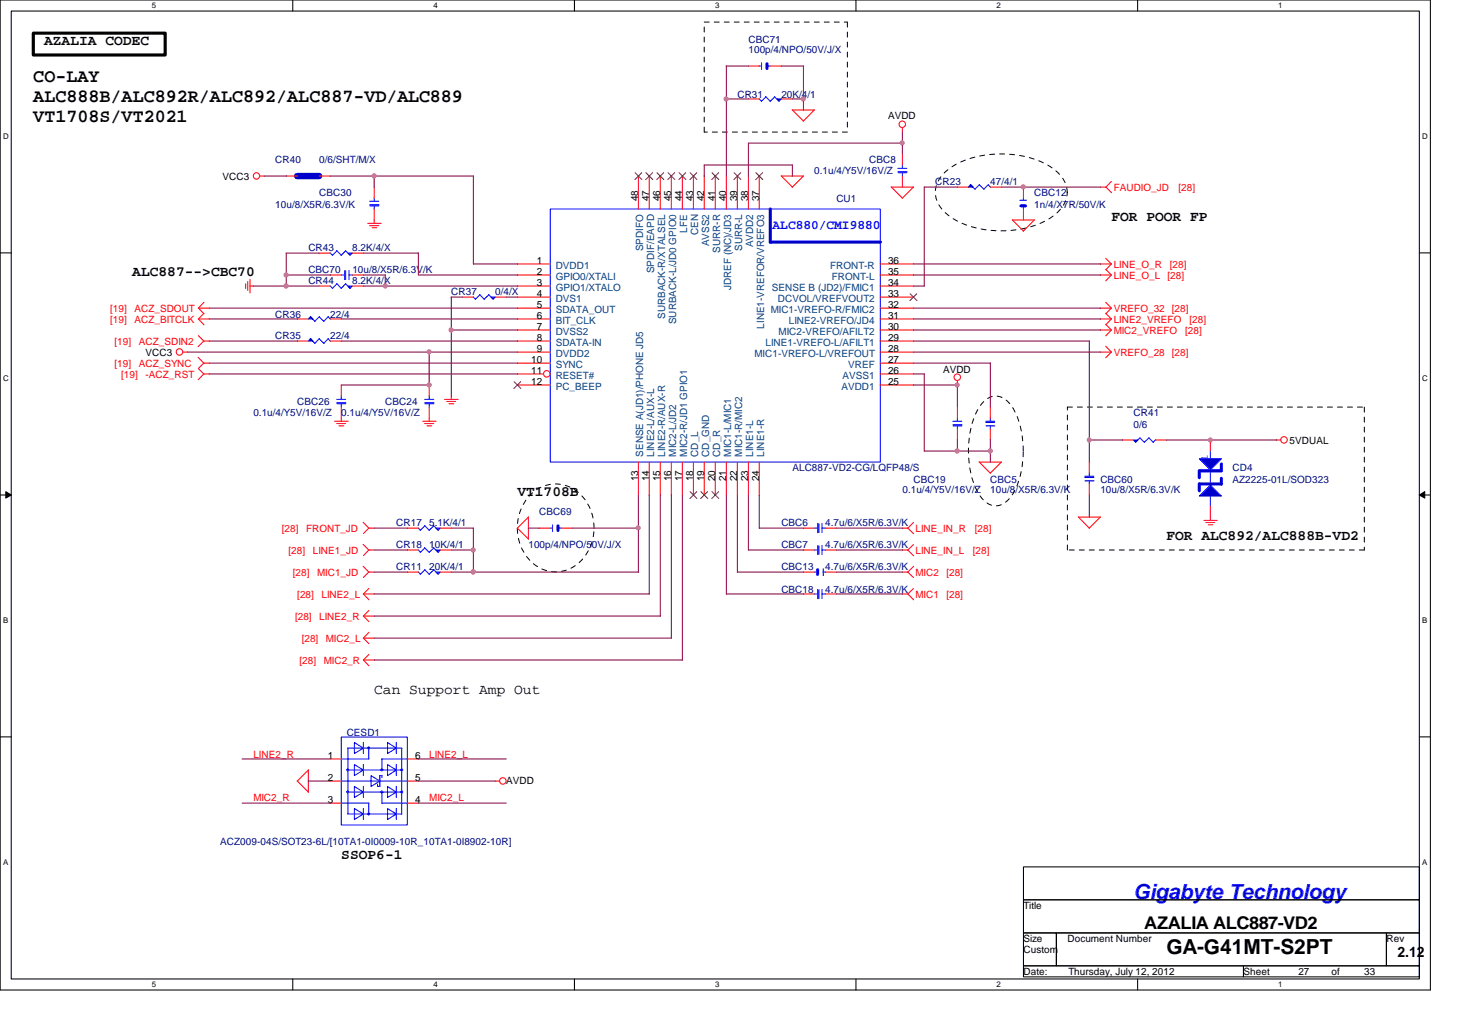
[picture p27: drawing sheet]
<svg xmlns="http://www.w3.org/2000/svg" width="297mm" height="210mm" viewBox="0 0 297 210" stroke-linecap="round" stroke-linejoin="round" font-family="sans-serif">
<defs><g id="words">
<text font-size="4.2" fill="#00f" x="230.3" y="182.7">Gigabyte Technology</text>
<text font-size="4.2" x="237" y="193.9">GA-G41MT-S2PT</text>
<g font-size="3.8">
<text x="6.8" y="16.6">CO-LAY</text>
<text x="6.8" y="20.7">ALC888B/ALC892R/ALC892/ALC887-VD/ALC889</text>
<text x="6.8" y="24.8">VT1708S/VT2021</text>
</g>
<text font-size="3.6" x="232.5" y="188.8">AZALIA ALC887-VD2</text>
<g font-size="2.9">
<text x="9" y="9.1">AZALIA CODEC</text>
<text x="225.8" y="44.9">FOR POOR FP</text>
<text x="26.9" y="56">ALC887--&gt;CBC70</text>
<text x="105.1" y="100.8">VT1708B</text>
<text x="237" y="109.7">FOR ALC892/ALC888B-VD2</text>
<text x="76" y="140.9">Can Support Amp Out</text>
<text x="69.3" y="174.5">SSOP6-1</text>
<text x="283.9" y="194.5">2.12</text>
</g>
<text font-size="2.7" fill="#00f" x="157" y="46.5">ALC880/CMI9880</text>
<g font-size="2" fill="#000080">
<text x="152.1" y="8.6">CBC71</text>
<text x="152.1" y="10.8">100p/4/NPO/50V/J/X</text>
<text x="149.8" y="19.8">CR31</text>
<text x="158.7" y="19.8">20K/4/1</text>
<text x="55.9" y="33.2">CR40</text>
<text x="64.9" y="33.2">0/6/SHT/M/X</text>
<text x="165.4" y="35.4">0.1u/4/Y5V/16V/Z</text>
<text x="176.6" y="33.2">CBC8</text>
<text x="64.9" y="39.9">CBC30</text>
<text x="169.9" y="41">CU1</text>
<text x="190" y="37.7">CR23</text>
<text x="201.2" y="37.7">47/4/1</text>
<text x="210.1" y="39.9">CBC12</text>
<text x="55.9" y="42.2">10u/8/X5R/6.3V/K</text>
<text x="210.1" y="42.2">1n/4/X7R/50V/K</text>
<text x="62.7" y="51.1">CR43</text>
<text x="71.6" y="51.1">8.2K/4/X</text>
<text x="62.7" y="57.8">CR44</text>
<text x="62.7" y="55.5">CBC70</text>
<text x="71.6" y="57.8">8.2K/4/X</text>
<text x="71.6" y="55.5">10u/8/X5R/6.3V/K</text>
<text x="55.9" y="64.5">CR36</text>
<text x="67.1" y="64.5">22/4</text>
<text x="91.7" y="60">CR37</text>
<text x="100.6" y="60">0/4/X</text>
<text x="55.9" y="69">CR35</text>
<text x="67.1" y="69">22/4</text>
<text x="60.4" y="82.4">CBC26</text>
<text x="78.3" y="82.4">CBC24</text>
<text x="51.5" y="84.6">0.1u/4/Y5V/16V/Z</text>
<text x="69.3" y="84.6">0.1u/4/Y5V/16V/Z</text>
<text x="230.3" y="84.6">CR41</text>
<text x="230.3" y="86.9">0/6</text>
<text x="161" y="95.8">ALC887-VD2-CG/LQFP48/S</text>
<text x="250.4" y="95.8">CD4</text>
<text x="183.3" y="100.2">0.1u/4/Y5V/16V/Z</text>
<text x="185.6" y="98">CBC19</text>
<text x="201.2" y="98">CBC5</text>
<text x="201.2" y="100.2">10u/8/X5R/6.3V/K</text>
<text x="223.6" y="98">CBC60</text>
<text x="223.6" y="100.2">10u/8/X5R/6.3V/K</text>
<text x="250.4" y="98">AZ2225-01L/SOD323</text>
<text x="80.5" y="107">CR17</text>
<text x="87.2" y="107">5.1K/4/1</text>
<text x="109.6" y="104.7">CBC69</text>
<text x="158.7" y="107">CBC6</text>
<text x="167.7" y="107">4.7u/6/X5R/6.3V/K</text>
<text x="80.5" y="111.4">CR18</text>
<text x="87.2" y="111.4">10K/4/1</text>
<text x="107.4" y="111.4">100p/4/NPO/50V/J/X</text>
<text x="158.7" y="111.4">CBC7</text>
<text x="167.7" y="111.4">4.7u/6/X5R/6.3V/K</text>
<text x="80.5" y="115.9">CR11</text>
<text x="87.2" y="115.9">20K/4/1</text>
<text x="158.7" y="115.9">CBC13</text>
<text x="167.7" y="115.9">4.7u/6/X5R/6.3V/K</text>
<text x="158.7" y="120.4">CBC18</text>
<text x="167.7" y="120.4">4.7u/6/X5R/6.3V/K</text>
<text x="70.4" y="149.6">CESD1</text>
<text x="44.7" y="171.8">ACZ009-04S/SOT23-6L/[10TA1-0I0009-10R_10TA1-0I8902-10R]</text>
</g>
<g font-size="2">
<text x="180.4" y="24.3">AVDD</text>
<text x="45.2" y="36.6">VCC3</text>
<text x="129.7" y="40.9" transform="rotate(-90 129.7 40.9)">48</text>
<text x="131.9" y="40.9" transform="rotate(-90 131.9 40.9)">47</text>
<text x="134.1" y="40.9" transform="rotate(-90 134.1 40.9)">46</text>
<text x="136.4" y="40.9" transform="rotate(-90 136.4 40.9)">45</text>
<text x="138.6" y="40.9" transform="rotate(-90 138.6 40.9)">44</text>
<text x="140.8" y="40.9" transform="rotate(-90 140.8 40.9)">43</text>
<text x="143" y="40.9" transform="rotate(-90 143 40.9)">42</text>
<text x="145.3" y="40.9" transform="rotate(-90 145.3 40.9)">41</text>
<text x="147.5" y="40.9" transform="rotate(-90 147.5 40.9)">40</text>
<text x="149.8" y="40.9" transform="rotate(-90 149.8 40.9)">39</text>
<text x="152" y="40.9" transform="rotate(-90 152 40.9)">38</text>
<text x="154.2" y="40.9" transform="rotate(-90 154.2 40.9)">37</text>
<text x="109.1" y="53.6">1</text>
<text x="180.4" y="53.6">36</text>
<text x="109.1" y="55.8">2</text>
<text x="109.1" y="58.1">3</text>
<text x="180.4" y="55.8">35</text>
<text x="180.4" y="58.1">34</text>
<text x="109.1" y="60.3">4</text>
<text x="109.1" y="62.6">5</text>
<text x="109.1" y="64.8">6</text>
<text x="180.4" y="60.3">33</text>
<text x="180.4" y="62.6">32</text>
<text x="180.4" y="64.8">31</text>
<text x="109.1" y="67">7</text>
<text x="109.1" y="69.3">8</text>
<text x="109.1" y="71.5">9</text>
<text x="180.4" y="67">30</text>
<text x="180.4" y="69.3">29</text>
<text x="180.4" y="71.5">28</text>
<text x="29.5" y="72.3">VCC3</text>
<text x="107.9" y="73.7">10</text>
<text x="107.9" y="75.9">11</text>
<text x="180.4" y="73.7">27</text>
<text x="180.4" y="75.9">26</text>
<text x="191.6" y="75.7">AVDD</text>
<text x="107.9" y="78.2">12</text>
<text x="180.4" y="78.2">25</text>
<text x="262" y="90.2">5VDUAL</text>
<text x="129.7" y="97.8" transform="rotate(-90 129.7 97.8)">13</text>
<text x="131.9" y="97.8" transform="rotate(-90 131.9 97.8)">14</text>
<text x="134.1" y="97.8" transform="rotate(-90 134.1 97.8)">15</text>
<text x="136.4" y="97.8" transform="rotate(-90 136.4 97.8)">16</text>
<text x="138.6" y="97.8" transform="rotate(-90 138.6 97.8)">17</text>
<text x="140.8" y="97.8" transform="rotate(-90 140.8 97.8)">18</text>
<text x="143" y="97.8" transform="rotate(-90 143 97.8)">19</text>
<text x="145.3" y="97.8" transform="rotate(-90 145.3 97.8)">20</text>
<text x="147.5" y="97.8" transform="rotate(-90 147.5 97.8)">21</text>
<text x="149.8" y="97.8" transform="rotate(-90 149.8 97.8)">22</text>
<text x="152" y="97.8" transform="rotate(-90 152 97.8)">23</text>
<text x="154.2" y="97.8" transform="rotate(-90 154.2 97.8)">24</text>
<text x="66.6" y="154.2">1</text>
<text x="84.3" y="154.2">6</text>
<text x="66.6" y="158.7">2</text>
<text x="84.3" y="158.7">5</text>
<text x="102.9" y="159.3">AVDD</text>
<text x="66.6" y="163.2">3</text>
<text x="84.3" y="163.2">4</text>
<text x="207.9" y="184.7">Title</text>
<text x="207.9" y="191.5">Size</text>
<text x="216.9" y="191.5">Document Number</text>
<text x="281.7" y="191.5">Rev</text>
<text x="207.9" y="193.7">Custom</text>
<text x="207.9" y="198.2">Date:</text>
<text x="217.1" y="198.2">Thursday, July 12, 2012</text>
<text x="252.6" y="198.2">Sheet</text>
<text x="263.8" y="198.2">27</text>
<text x="270.5" y="198.2">of</text>
<text x="277.2" y="198.2">33</text>
</g>
<g font-size="2" fill="#f00">
<text x="226.3" y="38.8">FAUDIO_JD</text>
<text x="239.4" y="38.8">[28]</text>
<text x="226.3" y="56.7">LINE_O_L</text>
<text x="226.3" y="54.4">LINE_O_R</text>
<text x="237.2" y="56.7">[28]</text>
<text x="237.7" y="54.4">[28]</text>
<text x="22.4" y="65.6">[19]</text>
<text x="22.4" y="63.4">[19]</text>
<text x="27.3" y="65.6">ACZ_BITCLK</text>
<text x="27.3" y="63.4">ACZ_SDOUT</text>
<text x="226.3" y="65.6">LINE2_VREFO</text>
<text x="226.3" y="63.4">VREFO_32 [28]</text>
<text x="241.7" y="65.6">[28]</text>
<text x="23.3" y="70.1">[19]</text>
<text x="28.2" y="70.1">ACZ_SDIN2</text>
<text x="226.3" y="67.9">MIC2_VREFO</text>
<text x="240.8" y="67.9">[28]</text>
<text x="23.3" y="74.5">[19]</text>
<text x="24.6" y="76.8">[19]</text>
<text x="28.2" y="74.5">ACZ_SYNC</text>
<text x="29.5" y="76.8">-ACZ_RST</text>
<text x="226.3" y="72.3">VREFO_28 [28]</text>
<text x="57.3" y="108.1">[28]</text>
<text x="58.6" y="112.6">[28]</text>
<text x="62.2" y="108.1">FRONT_JD</text>
<text x="63.5" y="112.6">LINE1_JD</text>
<text x="186" y="108.1">LINE_IN_R</text>
<text x="186" y="112.6">LINE_IN_L</text>
<text x="197.7" y="112.6">[28]</text>
<text x="198.1" y="108.1">[28]</text>
<text x="59.5" y="117">[28]</text>
<text x="64.4" y="117">MIC1_JD</text>
<text x="186" y="117">MIC2</text>
<text x="192.3" y="117">[28]</text>
<text x="59.9" y="126">[28]</text>
<text x="60.4" y="121.5">[28]</text>
<text x="64.9" y="126">LINE2_R</text>
<text x="65.3" y="121.5">LINE2_L</text>
<text x="186" y="121.5">MIC1</text>
<text x="192.3" y="121.5">[28]</text>
<text x="61.3" y="130.4">[28]</text>
<text x="66.2" y="130.4">MIC2_L</text>
<text x="60.8" y="134.9">[28]</text>
<text x="65.8" y="134.9">MIC2_R</text>
<text x="51.5" y="153.9">LINE2_R</text>
<text x="87.2" y="153.9">LINE2_L</text>
<text x="51.5" y="162.9">MIC2_R</text>
<text x="87.2" y="162.9">MIC2_L</text>
</g>
<g font-size="2" fill="#004080">
<text x="139.6" y="47.2" transform="rotate(-90 139.6 47.2)">LFE</text>
<text x="141.9" y="47.8" transform="rotate(-90 141.9 47.8)">CEN</text>
<text x="130.7" y="51.1" transform="rotate(-90 130.7 51.1)">SPDIFO</text>
<text x="144.1" y="50.1" transform="rotate(-90 144.1 50.1)">AVSS2</text>
<text x="146.3" y="51.4" transform="rotate(-90 146.3 51.4)">SURR-R</text>
<text x="150.8" y="51" transform="rotate(-90 150.8 51)">SURR-L</text>
<text x="153" y="50.3" transform="rotate(-90 153 50.3)">AVDD2</text>
<text x="112.9" y="59.1">GPIO1/XTALO</text>
<text x="112.9" y="54.6">DVDD1</text>
<text x="112.9" y="56.9">GPIO0/XTALI</text>
<text x="132.9" y="55.5" transform="rotate(-90 132.9 55.5)">SPDIF/EAPD</text>
<text x="148.5" y="58.9" transform="rotate(-90 148.5 58.9)">JDREF (NC)/JD3</text>
<text x="156.8" y="59.1">SENSE B (JD2)/FMIC1</text>
<text x="168.7" y="54.6">FRONT-R</text>
<text x="169" y="56.9">FRONT-L</text>
<text x="112.9" y="61.3">DVS1</text>
<text x="112.9" y="63.6">SDATA_OUT</text>
<text x="112.9" y="65.8">BIT_CLK</text>
<text x="135.1" y="64.8" transform="rotate(-90 135.1 64.8)">SURBACK-R/XTALSEL</text>
<text x="137.4" y="65.9" transform="rotate(-90 137.4 65.9)">SURBACK-L/JD0 GPIO0</text>
<text x="156.6" y="63.6">MIC1-VREFO-R/FMIC2</text>
<text x="158" y="61.3">DCVOL/VREFVOUT2</text>
<text x="160.3" y="65.8">LINE2-VREFO/JD4</text>
<text x="112.9" y="68">DVSS2</text>
<text x="112.9" y="70.3">SDATA-IN</text>
<text x="155.2" y="66.8" transform="rotate(-90 155.2 66.8)">LINE1-VREFOR/VREFO3</text>
<text x="155.5" y="70.3">LINE1-VREFO-L/AFILT1</text>
<text x="158.2" y="68">MIC2-VREFO/AFILT2</text>
<text x="112.9" y="72.5">DVDD2</text>
<text x="112.9" y="74.8">SYNC</text>
<text x="112.9" y="77">RESET#</text>
<text x="153.3" y="72.5">MIC1-VREFO-L/VREFOUT</text>
<text x="171.2" y="77">AVSS1</text>
<text x="172.3" y="74.8">VREF</text>
<text x="112.9" y="79.2">PC_BEEP</text>
<text x="170.9" y="79.2">AVDD1</text>
<text x="130.7" y="92.8" transform="rotate(-90 130.7 92.8)">SENSE A(JD1)/PHONE JD5</text>
<text x="132.9" y="92.8" transform="rotate(-90 132.9 92.8)">LINE2-L/AUX-L</text>
<text x="135.1" y="92.8" transform="rotate(-90 135.1 92.8)">LINE2-R/AUX-R</text>
<text x="137.4" y="92.8" transform="rotate(-90 137.4 92.8)">MIC2-L/JD2</text>
<text x="139.6" y="92.8" transform="rotate(-90 139.6 92.8)">MIC2-R/JD1 GPIO1</text>
<text x="141.9" y="92.8" transform="rotate(-90 141.9 92.8)">CD_L</text>
<text x="144.1" y="92.8" transform="rotate(-90 144.1 92.8)">CD_GND</text>
<text x="146.3" y="92.8" transform="rotate(-90 146.3 92.8)">CD_R</text>
<text x="148.5" y="92.8" transform="rotate(-90 148.5 92.8)">MIC1-L/MIC1</text>
<text x="150.8" y="92.8" transform="rotate(-90 150.8 92.8)">MIC1-R/MIC2</text>
<text x="153" y="92.8" transform="rotate(-90 153 92.8)">LINE1-L</text>
<text x="155.2" y="92.8" transform="rotate(-90 155.2 92.8)">LINE1-R</text>
</g>
<text font-size="2" fill="#00f" x="245.4" y="93.4" transform="rotate(-90 245.4 93.4)">1</text>
<g font-size="1.6">
<text x="30.9" y="1.7">5</text>
<text x="88.1" y="1.7">4</text>
<text x="145.3" y="1.7">3</text>
<text x="202.5" y="1.7">2</text>
<text x="259.7" y="1.7">1</text>
<text x=".6" y="28.2">D</text>
<text x="289" y="28.2">D</text>
<text x=".6" y="77.4">C</text>
<text x="289" y="77.4">C</text>
<text x=".6" y="126.6">B</text>
<text x="289" y="126.6">B</text>
<text x=".6" y="175.7">A</text>
<text x="289" y="175.7">A</text>
<text x="30.9" y="200.6">5</text>
<text x="88.1" y="200.6">4</text>
<text x="145.3" y="200.6">3</text>
<text x="202.5" y="200.6">2</text>
<text x="259.7" y="200.6">1</text>
</g>
</g></defs>
<path d="M0 0h290.6v201.2h-290.6zM2.3 2.2h286.1v196.7h-286.1z" fill="none" stroke="#000" stroke-width=".21"/>
<g fill="#fff">
<path d="M30.9 .3h.8v1.7h-.8z"/>
<path d="M30.9 199.2h.8v1.8h-.8z"/>
</g>
<path d="M59.5 0v2.2M59.5 198.9v2.3" fill="none" stroke="#000" stroke-width=".21"/>
<g fill="#fff">
<path d="M88 .3h.9v1.7h-.9z"/>
<path d="M88 199.2h.9v1.8h-.9z"/>
</g>
<path d="M116.7 0v2.2M116.7 198.9v2.3" fill="none" stroke="#000" stroke-width=".21"/>
<g fill="#fff">
<path d="M145.3 .3h.9v1.7h-.9z"/>
<path d="M145.3 199.2h.9v1.8h-.9z"/>
</g>
<path d="M173.9 0v2.2M173.9 198.9v2.3" fill="none" stroke="#000" stroke-width=".21"/>
<g fill="#fff">
<path d="M202.5 .3h.9v1.7h-.9z"/>
<path d="M202.5 199.2h.9v1.8h-.9z"/>
</g>
<path d="M231.1 0v2.2M231.1 198.9v2.3" fill="none" stroke="#000" stroke-width=".21"/>
<g fill="#fff">
<path d="M259.7 .3h.9v1.7h-.9z"/>
<path d="M259.7 199.2h.9v1.8h-.9z"/>
<path d="M.6 26.8h1.2v1.8h-1.2z"/>
<path d="M289 26.8h1.1v1.8h-1.1z"/>
<path d="M.6 75.9h1.2v1.8h-1.2z"/>
<path d="M289 75.9h1.1v1.8h-1.1z"/>
</g>
<path d="M0 51.4h2.3M288.4 51.4h2.2" fill="none" stroke="#000" stroke-width=".21"/>
<g fill="#fff">
<path d="M.6 125.1h1.1v1.8h-1.1z"/>
<path d="M289 125.1h1v1.8h-1z"/>
</g>
<path d="M0 100.6h2.3M288.4 100.6h2.2" fill="none" stroke="#000" stroke-width=".21"/>
<path d="M1.2 99.9l1.1 .7-1.1 .6zM288.4 100.6l1.1-.7v1.3z" fill="#000"/>
<path d="M1.2 99.9l1.1 .7-1.1 .6zM288.4 100.6l1.1-.7v1.3z" fill="none" stroke="#000" stroke-width=".2"/>
<g fill="#fff">
<path d="M.6 174.3h1.1v1.8h-1.1z"/>
<path d="M289 174.3h1v1.8h-1z"/>
</g>
<path d="M0 149.7h2.3M288.4 149.7h2.2M207.9 176.1h80.5v6.7h-80.5zM207.9 182.8h80.5v6.8h-80.5zM207.9 189.6h6.7v6.7h-6.7zM207.9 196.3h44.7v2.2h-44.7zM214.6 189.6h67.1v6.7h-67.1zM252.6 196.3h35.8v2.2h-35.8zM281.7 189.6h6.7v6.7h-6.7z" fill="none" stroke="#000" stroke-width=".21"/>
<path d="M6.8 6.7h26.8v4.5h-26.8z" fill="none" stroke="#000" stroke-width=".63"/>
<path d="M143.1 4.5h29.1M172.2 4.5v22.3M143.1 26.8v-22.3M172.2 26.8h-29.1M191.6 35.4a15.5 15.5 0 0 1 10.1-4.1 18.8 18.8 0 0 1 12.7 3.3 5.3 5.3 0 0 1 0 8.9 19.3 19.3 0 0 1-15.8 2.9 12.7 12.7 0 0 1-7.7-4.5 5 5 0 0 1 .7-6.5zM200.1 81.4a3.3 3.3 0 0 1 5 .6 16 16 0 0 1 2.7 11.1 13 13 0 0 1-3.3 8.8 3.3 3.3 0 0 1-5-.6 16.2 16.2 0 0 1-2.7-11.2 13 13 0 0 1 3.3-8.7zM216.9 82.7h60.3M277.2 82.7v29.1M108.1 100.2a7.2 7.2 0 0 1 11.5 2.6 9.6 9.6 0 0 1-3.7 12.7 7.5 7.5 0 0 1-10.2-4.8 9.8 9.8 0 0 1 2.4-10.5zM216.9 111.8v-29.1M277.2 111.8h-60.3" fill="none" stroke="#000" stroke-width=".2" stroke-dasharray="1 1 1 1 1 1 1 1"/>
<g fill="none" stroke="#f00" stroke-width=".21">
<path d="M52.8 35.8h.9M58.2 35.8h2.2M64.9 35.8h2.2M158.7 35.7l2.3 2.3M158.7 35.8h4.6M160.9 22.3l2.3 2.3M161 22.4h4.5M163.2 35.8l-2.3 2.3M165.4 22.4l-2.2 2.2M183.3 26v.9M185.6 38l-2.3 2.3M185.6 38h-4.5l2.2 2.3"/>
<path d="M223.6 38h1.1M224.7 38l1.1 1.2M225.8 36.9l-1.1 1.2M49.9 57.7v.9M50.3 57.2v1.8M50.8 58.1h.7M50.8 56.8v2.7M74.7 45.4h2.7M75.1 45.8h1.9M75.6 46.3h.9M76 44.7v.7M205.7 44.7l2.2 2.2"/>
<path d="M205.7 44.7h4.5M210.1 44.7l-2.2 2.3M223.5 55.9h2.3M223.5 53.6h2.3M224.7 54.7l1.1 1.2M224.7 52.5l1.1 1.1M225.8 55.9l-1.1 1.2M225.8 53.6l-1.1 1.2M37.2 71.5h.9M40.3 72.6l1.1 1.2M40.3 64.8h2.2M40.3 64.8l1.1 1.2"/>
<path d="M40.3 68.2l1.1 1.1M40.3 62.6h2.2M40.3 62.6l1.1 1.2M41.4 73.8h1.1M41.4 69.3h1.1M41.4 76h1.1M41.4 69.3l-1.1 1.1M41.4 76l-1.1 1.2M41.4 73.7l-1.1 1.2 1.1 1.1M41.4 63.7l-1.1 1.1M41.4 61.4l-1.1 1.2M194.5 77.3v1"/>
<path d="M223.5 64.8h2.3M223.5 67.1h2.3M223.5 62.6h2.3M223.5 71.5h2.3M224.7 63.7l1.1 1.1M224.7 65.9l1.1 1.2M224.7 61.4l1.1 1.2M224.7 70.4l1.1 1.1M225.8 64.8l-1.1 1.2M225.8 67.1l-1.1 1.1M225.8 62.6l-1.1 1.2M225.8 71.5l-1.1 1.2"/>
<path d="M68 85.6h2.7M68.4 86.1h1.8M68.9 86.5h.9M69.3 85v.6M85.9 85.6h2.7M86.3 86.1h1.8M86.8 86.5h.9M87.2 85v.6M90.3 81.2h2.8M90.8 81.6h1.8M91.2 82h1M91.7 80.5v.7"/>
<path d="M198.9 93.9l2.3 2.2M199 93.9h4.5M203.5 93.9l-2.3 2.3M259.3 89.4h.9M73.8 115.1l1.1 1.1M73.8 110.6l1.1 1.2M73.8 106.1l1.1 1.2M74.9 107.3h1.1M74.9 116.2h1.1M74.9 111.8h1.1M75 116.2l-1.2 1.1M75 111.7l-1.2 1.2"/>
<path d="M75 119.5l-1.2 1.2M75 107.3l-1.2 1.1M105.1 107.3l2.3 2.3M107.4 105v4.5M107.4 105.1l-2.3 2.3M183.3 107.3h1.2M183.3 116.2h1.2M183.3 111.8h1.2M184.4 116.2l1.2 1.1M184.4 107.3l1.2 1.2M184.4 111.8l1.2 1.1M185.6 106.2l-1.2 1.2"/>
<path d="M185.6 119.6l-1.2 1.1M185.6 110.7l-1.2 1.1M185.6 115.1l-1.2 1.1M219.1 105l2.2 2.3M219.1 105.1h4.5M223.6 105.1l-2.3 2.3M244.6 105.7h2.7M245 106.2h1.8M245.5 106.6h.9M245.9 105.1v.7M73.8 120.7h2.3M73.8 129.7h2.3"/>
<path d="M73.8 129.7l1.2 1.1M73.8 125.2h2.3M73.8 125.2l1.2 1.1M73.8 120.7l1.2 1.2M73.8 134.1h2.3M73.8 134.1l1.2 1.2M75 128.5l-1.2 1.2M75 124l-1.2 1.2M75 133l-1.2 1.1M183.3 120.7h1.2M184.4 120.7l1.2 1.2M60.4 158.7l2.2 2.3"/>
<path d="M62.6 156.5v4.5M62.7 156.4l-2.3 2.3M100.6 158.7h.9"/>
<circle cx="52.1" cy="35.7" r=".65"/>
<circle cx="183.3" cy="25.3" r=".66"/>
<circle cx="36.5" cy="71.5" r=".66"/>
<circle cx="194.5" cy="76.6" r=".66"/>
<circle cx="260.9" cy="89.4" r=".66"/>
<circle cx="102.2" cy="158.7" r=".66"/>
</g>
<path d="M60.4 35.8h4.5" fill="none" stroke="#00f" stroke-width="1.3"/>
<path d="M67.1 51.4l.5 .5M68.4 50.9l.9 1M68.4 51l-.9 .9M70.2 51l-.9 .9" fill="none" stroke="#00f" stroke-width=".21"/>
<path d="M70.7 51.4h.9l-.5 .5z" fill-rule="evenodd" fill="#00f"/>
<path d="M67.1 58.1l.5 .5M68.4 57.6l.9 1M68.4 57.7l-.9 .9M70.2 50.9l.9 1M70.2 57.7l-.9 .9M70.7 51.4h.9l-.5 .5z" fill="none" stroke="#00f" stroke-width=".21"/>
<path d="M64.9 51.4h2.2M71.6 51.4h2.2" fill="none" stroke="#f00" stroke-width=".21"/>
<path d="M70.7 58.1h.9l-.5 .5z" fill-rule="evenodd" fill="#00f"/>
<g fill="none" stroke="#00f" stroke-width=".21">
<path d="M69.3 55.9h.8M70 55v1.8M70.2 57.6l.9 1M70.2 55v1.8M70.7 58.1h.9l-.5 .5zM70.9 55.9h.7M70.9 54.9v1.9M63.1 68.8l.9 1M63.1 68.8l-.5 .5M64.9 68.8l.9 1M64.9 68.8l-.9 1M66.7 68.8l.4 .5"/>
<path d="M66.7 68.8l-.9 1M111.8 107.3h.5M112.3 106.6v1.4M113.3 107.3h.7"/>
</g>
<path d="M64.9 58.1h2.2M67.1 55.9h2.2M71.6 58.1h2.2M71.6 55.9h2.2M109.6 107.3h2.2M114 107.3h2.3" fill="none" stroke="#f00" stroke-width=".21"/>
<path d="M113.4 106.8v1" fill="none" stroke="#00f" stroke-width=".63"/>
<path d="M63.1 68.8l.4 .5h-.9l.5-.5 .4 .5z" fill-rule="evenodd" fill="#00f"/>
<path d="M97.4 59.9l1 .9M97.5 59.9l-.9 .9M99.3 59.9l-1 .9M63.1 68.8l.4 .5h-.9l.5-.5 .4 .5zM96.1 60.3l.5 .5" fill="none" stroke="#00f" stroke-width=".21"/>
<path d="M60.4 69.3h2.2M67.1 69.3h2.2" fill="none" stroke="#f00" stroke-width=".21"/>
<path d="M99.7 60.4h.9l-.4 .4z" fill-rule="evenodd" fill="#00f"/>
<path d="M99.3 59.9l.9 .9M99.7 60.4h.9l-.4 .4zM85 116.2l.4 .5M86.3 115.7l.9 1M86.3 115.8l-.9 .9M88.1 115.8l-.9 .9" fill="none" stroke="#00f" stroke-width=".21"/>
<path d="M93.9 60.4h2.3M100.6 60.4h2.3" fill="none" stroke="#f00" stroke-width=".21"/>
<path d="M88.6 116.2h.8l-.4 .5z" fill-rule="evenodd" fill="#00f"/>
<path d="M85 107.3l.4 .4M86.3 106.8l.9 .9M86.3 106.8l-.9 1M88.1 115.7l.9 1M88.1 106.8l-.9 1M88.6 116.2h.8l-.4 .5z" fill="none" stroke="#00f" stroke-width=".21"/>
<path d="M82.8 116.2h2.2M89.4 116.2h2.3" fill="none" stroke="#f00" stroke-width=".21"/>
<path d="M88.6 107.3h.8l-.4 .4z" fill-rule="evenodd" fill="#00f"/>
<g fill="none" stroke="#00f" stroke-width=".21">
<path d="M197.2 37.5l.9 1M197.2 37.5l-.4 .5M199 37.5l.9 1M199 37.5l-.9 .9M200.8 37.5l.4 .6M200.8 37.5l-.9 .9M88.1 106.8l.9 .9M88.6 107.3h.8l-.4 .4zM165.4 111.8h.8M166.1 110.9v1.8M166.1 119.8v1.9M166.4 110.9v1.8"/>
<path d="M166.4 119.8v1.9M167 111.8h.7M167 110.8v1.8M167 119.8v1.8M165.4 120.7h.8M167 120.7h.7"/>
</g>
<path d="M82.8 107.3h2.2M89.4 107.3h2.3M163.2 111.8h2.2M167.7 111.8h2.2M163.2 120.7h2.2M167.7 120.7h2.2" fill="none" stroke="#f00" stroke-width=".21"/>
<path d="M197.2 37.5l.5 .5h-.9l.4-.5 .5 .5z" fill-rule="evenodd" fill="#00f"/>
<path d="M155.6 19.6l.9 1M155.6 19.7l-.9 .9M157.4 19.7l-.9 .9M154.2 20.1l.5 .5M197.2 37.5l.5 .5h-.9l.4-.5 .5 .5zM68.4 81.2h1.8M68.4 82h1.9M68.4 81.8h1.9M69.3 80.4v.8M69.3 82v.7" fill="none" stroke="#00f" stroke-width=".21"/>
<path d="M194.5 38h2.3M201.2 38h2.3M69.3 78.2v2.3M69.3 82.7v2.3" fill="none" stroke="#f00" stroke-width=".21"/>
<path d="M157.9 20.1h.8l-.4 .5z" fill-rule="evenodd" fill="#00f"/>
<path d="M157.3 19.6l1 1M157.9 20.1h.8l-.4 .5zM85 111.7l.4 .5M86.3 111.3l.9 .9M86.3 111.3l-.9 1M88.1 111.3l-.9 1" fill="none" stroke="#00f" stroke-width=".21"/>
<path d="M152.1 20.1h2.2M158.7 20.1h2.3" fill="none" stroke="#f00" stroke-width=".21"/>
<path d="M88.6 111.8h.8l-.4 .4z" fill-rule="evenodd" fill="#00f"/>
<g fill="none" stroke="#00f" stroke-width=".21">
<path d="M111.8 42.5h67.1v51.4h-67.1zM207.2 40.7h1.4M207.9 40.2v.5M207.9 41.8v.7M63.1 64.4l.9 .9M63.1 64.3l-.5 .5M64.9 64.4l.9 .9M64.9 64.3l-.9 1M66.7 64.4l.4 .5M66.7 64.3l-.9 1M86.3 81.2h1.8M86.3 82h1.9"/>
<path d="M86.3 81.8h1.9M87.2 80.4v.8M87.2 82v.7M193.6 85.6h1.8M193.6 86.5h1.8M193.6 86.3h1.8M194.5 84.9v.7M194.5 86.5v.7M88.1 111.3l.9 .9M88.6 111.8h.8l-.4 .4zM165.4 116.2h.8M167.3 116.2h.4"/>
<path d="M167.3 115.6v1.4"/>
</g>
<g fill="none" stroke="#f00" stroke-width=".21">
<path d="M129.7 35.8v6.7M131.9 35.8v6.7M134.2 35.8v6.7M136.4 35.8v6.7M138.6 35.8v6.7M140.9 35.8v6.7M143.1 35.8v6.7M145.3 35.8v6.7M147.6 35.8v6.7M149.8 35.8v6.7M152.1 35.8v6.7M154.3 35.8v6.7"/>
<path d="M207.9 38v2.3M105.1 53.6h6.7M105.1 55.9h6.7M105.1 58.1h6.7M178.9 53.6h6.7M178.9 55.9h6.7M178.9 58.1h6.7M207.9 42.5v2.2M87.2 78.2v2.3M105.1 60.4h6.7M105.1 62.6h6.7M105.1 64.8h6.7"/>
<path d="M105.1 67.1h6.7M105.1 69.3h6.7M105.1 71.5h6.7M105.1 73.8h6.7M105.1 76h5.3M105.1 78.2h6.7M178.9 60.4h6.7M178.9 62.6h6.7M178.9 64.8h6.7M178.9 67.1h6.7M178.9 69.3h6.7M178.9 71.5h6.7"/>
<path d="M178.9 73.8h6.7M178.9 76h6.7M178.9 78.2h6.7M87.2 82.7v2.3M129.7 93.9v6.7M131.9 93.9v6.7M134.2 93.9v6.7M136.4 93.9v6.7M138.6 93.9v6.7M140.9 93.9v6.7M143.1 93.9v6.7M145.3 93.9v6.7"/>
<path d="M147.6 93.9v6.7M149.8 93.9v6.7M152.1 93.9v6.7M154.3 93.9v6.7M194.5 82.7v2.3M194.5 87.2v2.2M82.8 111.8h2.2M89.4 111.8h2.3M163.2 116.2h2.2M167.7 116.2h2.2"/>
<circle cx="111.1" cy="76" r=".66"/>
</g>
<path d="M156.5 42.5v6.7M156.5 49.2h22.4M207.4 41.8h1M166.1 115.8v.9" fill="none" stroke="#00f" stroke-width=".63"/>
<g fill="none" stroke="#804000" stroke-width=".2">
<path d="M129 35.1l1.4 1.4M130.4 35.1l-1.4 1.4M131.2 35.1l1.4 1.4M132.6 35.1l-1.4 1.4M133.5 35.1l1.4 1.4M134.8 35.1l-1.4 1.4M135.7 35.1l1.4 1.4M137.1 35.1l-1.4 1.4M138 35.1l1.4 1.4M139.3 35.1l-1.4 1.4M140.2 35.1l1.4 1.4M141.6 35.1l-1.4 1.4"/>
<path d="M144.6 35.1l1.4 1.4M146 35.1l-1.4 1.4M149.1 35.1l1.4 1.4M150.5 35.1l-1.4 1.4M153.6 35.1l1.4 1.4M154.9 35.1l-1.4 1.4M184.9 59.7l1.4 1.4M186.3 59.7l-1.4 1.4M104.4 77.6l1.4 1.4M105.8 77.6l-1.4 1.4M140.2 99.9l1.4 1.4M141.6 99.9l-1.4 1.4"/>
<path d="M142.4 99.9l1.4 1.4M143.8 99.9l-1.4 1.4M144.6 99.9l1.4 1.4M146 99.9l-1.4 1.4"/>
</g>
<path d="M63.1 64.4l.4 .4h-.9l.5-.4 .4 .4z" fill-rule="evenodd" fill="#00f"/>
<g fill="none" stroke="#00f" stroke-width=".21">
<path d="M154.2 13.4h.5M154.7 12.7v1.4M155.8 13.4h.7M182.4 34.2h1.8M182.5 35.1h1.8M182.5 34.9h1.8M183.3 33.5v.7M183.3 35.1v.7M75.1 40.9h1.9M75.1 41.8h1.9M75.1 41.6h1.9M76 40.2v.7"/>
<path d="M76 41.8v.7M63.1 64.4l.4 .4h-.9l.5-.4 .4 .4zM200.3 85.6h1.8M200.3 85.9h1.8M200.3 86.5h1.8M201.2 85v.6M201.2 86.5v.7M165.4 107.3h.8M166.1 106.4v1.8M166.4 106.4v1.8M167 107.3h.7M167 106.3v1.9"/>
<path d="M69.3 149.8h13.5v17.8h-13.5zM69.3 158.7h13.5M70.7 152h11M70.7 152v13.4M70.7 156.5h11M72 150.9l1.8 1.1-1.8 1.1zM72 155.4l1.8 1.1-1.8 1.1zM72 159.8l1.8 1.2-1.8 1.1zM73.8 150.8v2.3M73.8 155.3v2.3M73.8 159.8v2.3M75.4 157.6l1.8 1.1-1.8 1.1z"/>
<path d="M76.7 159.3v.5M77.2 157.6v2.2h-.5M77.2 157.6h.4M77.6 157.6v.4M78.7 150.9l1.8 1.1-1.8 1.1zM78.7 155.4l1.8 1.1-1.8 1.1zM78.7 159.8l1.8 1.2-1.8 1.1zM80.5 150.8v2.3M80.5 155.3v2.3M80.5 159.8v2.3M81.6 152v13.4M70.7 165.4h10.9"/>
<path d="M70.7 161h11M72 164.3l1.8 1.1-1.8 1.1zM73.8 164.3v2.2M78.7 164.3l1.8 1.1-1.8 1.1zM80.5 164.3v2.2"/>
</g>
<path d="M152.1 13.4h2.2M156.5 13.4h2.2M76 38v2.3M183.3 31.3v2.2M183.3 35.8v2.2M76 42.5v2.2M60.4 64.8h2.2M67.1 64.8h2.2M201.2 82.7v2.3M201.2 87.2v2.2M163.2 107.3h2.2M167.7 107.3h2.2" fill="none" stroke="#f00" stroke-width=".21"/>
<path d="M155.8 13v.9" fill="none" stroke="#00f" stroke-width=".63"/>
<path d="M81.5 156.3h.3v.3h-.3z" fill-rule="evenodd" fill="#00f"/>
<path d="M81.5 156.3h.3v.3h-.3z" fill="none" stroke="#00f" stroke-width=".21"/>
<path d="M74.8 151.8h.2v.3h-.2z" fill-rule="evenodd" fill="#00f"/>
<path d="M74.8 151.8h.2v.3h-.2z" fill="none" stroke="#00f" stroke-width=".21"/>
<path d="M77.4 156.3h.3v.3h-.3z" fill-rule="evenodd" fill="#00f"/>
<path d="M77.4 156.3h.3v.3h-.3z" fill="none" stroke="#00f" stroke-width=".21"/>
<path d="M70.5 156.3h.3v.3h-.3z" fill-rule="evenodd" fill="#00f"/>
<path d="M70.5 156.3h.3v.3h-.3z" fill="none" stroke="#00f" stroke-width=".21"/>
<path d="M70.5 160.8h.3v.2h-.3z" fill-rule="evenodd" fill="#00f"/>
<path d="M70.5 160.8h.3v.2h-.3z" fill="none" stroke="#00f" stroke-width=".21"/>
<path d="M81.5 160.8h.3v.2h-.3z" fill-rule="evenodd" fill="#00f"/>
<path d="M81.5 160.8h.3v.2h-.3z" fill="none" stroke="#00f" stroke-width=".21"/>
<path d="M77.4 160.8h.3v.2h-.3z" fill-rule="evenodd" fill="#00f"/>
<path d="M77.4 160.8h.3v.2h-.3z" fill="none" stroke="#00f" stroke-width=".21"/>
<path d="M74.8 165.2h.2v.3h-.2z" fill-rule="evenodd" fill="#00f"/>
<g fill="none" stroke="#00f" stroke-width=".21">
<path d="M231.6 89l.9 .9M233.4 89l1 .9M233.5 88.9l-1 1M234.8 89.4l-.5 .5M69.5 154.2h5.4M74.9 152v2.3M77.6 154.2h5.2M77.6 154.2v2.3M69.3 163.2h5.6M74.8 165.2h.2v.3h-.2zM74.9 163.2v2.2M77.6 161v2.2"/>
<path d="M77.6 163.2h5.2"/>
</g>
<path d="M67.1 154.2h2.2M67.1 158.7h2.2M82.8 154.2h2.2M82.8 158.7h2.2M67.1 163.2h2.2M82.8 163.2h2.2" fill="none" stroke="#f00" stroke-width=".21"/>
<path d="M230.3 89.4h.9l-.5 .5z" fill-rule="evenodd" fill="#00f"/>
<path d="M220.4 96.8h1.8M220.4 97h1.8M220.4 97.7h1.9M221.3 96.1v.7M221.3 97.7v.7M230.3 89.4h.9l-.5 .5zM231.6 88.9l-.9 1" fill="none" stroke="#00f" stroke-width=".21"/>
<path d="M221.3 93.9v2.2M221.3 98.3v2.3M228 89.4h2.3M234.7 89.4h2.3" fill="none" stroke="#f00" stroke-width=".21"/>
<path d="M243.7 100.8l2.2-2.2 2.3 2.2z" fill="#00f"/>
<path d="M245.9 95.6v2.7M243.7 100.8l2.2-2.2 2.3 2.2zM245.9 100.5v2.3" fill="none" stroke="#00f" stroke-width=".21"/>
<path d="M248.2 97.2v1.1h-4.5v1.4" fill="none" stroke="#00f" stroke-width=".63"/>
<path d="M243.7 93.2h4.5l-2.3 2.3z" fill="#00f"/>
<path d="M243.7 93.2h4.5l-2.3 2.3zM245.9 91.6v1.6" fill="none" stroke="#00f" stroke-width=".21"/>
<path d="M248.2 94.3v1.2M248.2 95.7h-4.5v1.4" fill="none" stroke="#00f" stroke-width=".63"/>
<path d="M245.9 89.4v2.3M245.9 102.8v2.3" fill="none" stroke="#f00" stroke-width=".21"/>
<g fill="none" stroke="#800040" stroke-width=".21">
<path d="M147.5 13.4h4.6M147.6 13.4v22.4M158.7 13.4h4.6M163.2 13.4v9M53.7 35.8h4.5M67.1 35.8h29.1v17.9M76 35.8v2.3M143.1 35.8v-2.3h17.9v2.3M147.5 20.1h4.6M160.9 20.1h2.3M183.3 26.8v4.5M183.4 29.1h-31.3v6.7"/>
<path d="M194.6 38h-6.8v20.1M203.5 38h20.1M51.4 58.1h13.5M58.1 51.4h6.8M58.2 55.9h8.9M58.2 51.4v6.8M73.8 55.9h4.5M73.8 58.1h31.4M73.8 51.4h11.2M78.3 55.9v2.3M85 51.4v4.5h20.2M96.2 53.6h9"/>
<path d="M185.6 53.6h38M185.6 55.9h38M185.6 58.1h2.2M38.1 71.5h67.1M42.5 62.6h62.7M42.5 69.3h17.9M42.5 64.8h17.9M42.5 73.8h62.7M42.5 76h62.7M69.3 69.3h35.9M69.3 64.8h35.9M69.3 78.2h17.9"/>
<path d="M87.2 71.5v6.8M91.6 60.4h2.3M91.7 67.1h13.5M91.7 60.4v20.1M102.9 60.4h2.3M185.6 67.1h38M185.6 62.6h38M185.6 69.3h35.8M185.6 64.8h38M185.6 73.8h15.6M185.6 76h2.2M185.6 71.5h38"/>
<path d="M185.6 78.2h9M187.8 76v15.7M194.5 78.2v4.5M201.2 73.7v9M221.3 69.3v24.6M187.8 91.7h13.4M194.5 89.4v2.3M201.2 89.4v4.5M221.3 89.4h6.7M237 89.4h22.4M76 107.3h6.8M76 111.8h6.8"/>
<path d="M76 116.2h6.8M91.7 107.3h4.5v8.9M91.7 111.8h4.5M107.4 107.3h2.2M116.3 107.3h13.4M129.7 100.6v15.6h-38M131.9 100.6v20.1M134.2 100.6v24.6M136.4 100.5v29.2M138.6 100.6v33.6M147.6 100.6v20.1M149.8 100.6v15.7l13.5-.1"/>
<path d="M152.1 111.8h11.2M152.1 100.6v11.2M154.3 107.3h9M154.3 100.6v6.8M169.9 107.3h13.5M169.9 111.8h13.5M169.9 116.2h13.5M221.3 100.6v4.5M76 120.7h55.9M76 125.2h58.2M76 129.7h60.4M76 134.1h62.7"/>
<path d="M147.6 120.7h15.7M169.9 120.7h13.5M49.2 154.2h17.9M62.6 158.7h4.5M85 154.2h17.9M85 158.7h15.7M49.2 163.2h17.9M85 163.2h17.9"/>
</g>
<circle cx="147.6" cy="20.1" r=".44" fill="#f0f"/>
<circle cx="147.6" cy="20.1" r=".44" fill="none" stroke="#f0f" stroke-width=".21"/>
<circle cx="207.9" cy="38" r=".43" fill="#f0f"/>
<circle cx="207.9" cy="38" r=".43" fill="none" stroke="#f0f" stroke-width=".21"/>
<circle cx="221.3" cy="89.4" r=".43" fill="#f0f"/>
<circle cx="221.3" cy="89.4" r=".43" fill="none" stroke="#f0f" stroke-width=".21"/>
<circle cx="87.2" cy="71.5" r=".43" fill="#f0f"/>
<circle cx="87.2" cy="71.5" r=".43" fill="none" stroke="#f0f" stroke-width=".21"/>
<circle cx="87.2" cy="78.2" r=".43" fill="#f0f"/>
<circle cx="87.2" cy="78.2" r=".43" fill="none" stroke="#f0f" stroke-width=".21"/>
<circle cx="76" cy="35.7" r=".44" fill="#f0f"/>
<circle cx="76" cy="35.7" r=".44" fill="none" stroke="#f0f" stroke-width=".21"/>
<circle cx="91.7" cy="67.1" r=".44" fill="#f0f"/>
<circle cx="91.7" cy="67.1" r=".44" fill="none" stroke="#f0f" stroke-width=".21"/>
<circle cx="245.9" cy="89.4" r=".43" fill="#f0f"/>
<circle cx="245.9" cy="89.4" r=".43" fill="none" stroke="#f0f" stroke-width=".21"/>
<circle cx="163.2" cy="20.1" r=".43" fill="#f0f"/>
<circle cx="163.2" cy="20.1" r=".43" fill="none" stroke="#f0f" stroke-width=".21"/>
<circle cx="194.5" cy="91.6" r=".44" fill="#f0f"/>
<circle cx="194.5" cy="91.6" r=".44" fill="none" stroke="#f0f" stroke-width=".21"/>
<circle cx="201.2" cy="91.6" r=".44" fill="#f0f"/>
<circle cx="201.2" cy="91.6" r=".44" fill="none" stroke="#f0f" stroke-width=".21"/>
<circle cx="194.5" cy="78.2" r=".43" fill="#f0f"/>
<circle cx="194.5" cy="78.2" r=".43" fill="none" stroke="#f0f" stroke-width=".21"/>
<circle cx="183.3" cy="29" r=".43" fill="#f0f"/>
<circle cx="183.3" cy="29" r=".43" fill="none" stroke="#f0f" stroke-width=".21"/>
<circle cx="96.1" cy="116.2" r=".43" fill="#f0f"/>
<circle cx="96.1" cy="116.2" r=".43" fill="none" stroke="#f0f" stroke-width=".21"/>
<circle cx="96.1" cy="111.8" r=".43" fill="#f0f"/>
<circle cx="96.1" cy="111.8" r=".43" fill="none" stroke="#f0f" stroke-width=".21"/>
<circle cx="96.1" cy="116.2" r=".43" fill="#f0f"/>
<circle cx="96.1" cy="116.2" r=".43" fill="none" stroke="#f0f" stroke-width=".21"/>
<circle cx="129.7" cy="107.3" r=".43" fill="#f0f"/>
<circle cx="129.7" cy="107.3" r=".43" fill="none" stroke="#f0f" stroke-width=".21"/>
<circle cx="78.3" cy="58.1" r=".44" fill="#f0f"/>
<circle cx="78.3" cy="58.1" r=".44" fill="none" stroke="#f0f" stroke-width=".21"/>
<circle cx="58.1" cy="58.1" r=".45" fill="#f0f"/>
<circle cx="58.1" cy="58.1" r=".45" fill="none" stroke="#f0f" stroke-width=".21"/>
<circle cx="58.1" cy="55.9" r=".44" fill="#f0f"/>
<circle cx="58.1" cy="55.9" r=".44" fill="none" stroke="#f0f" stroke-width=".21"/>
<use href="#words"/>
</svg>
